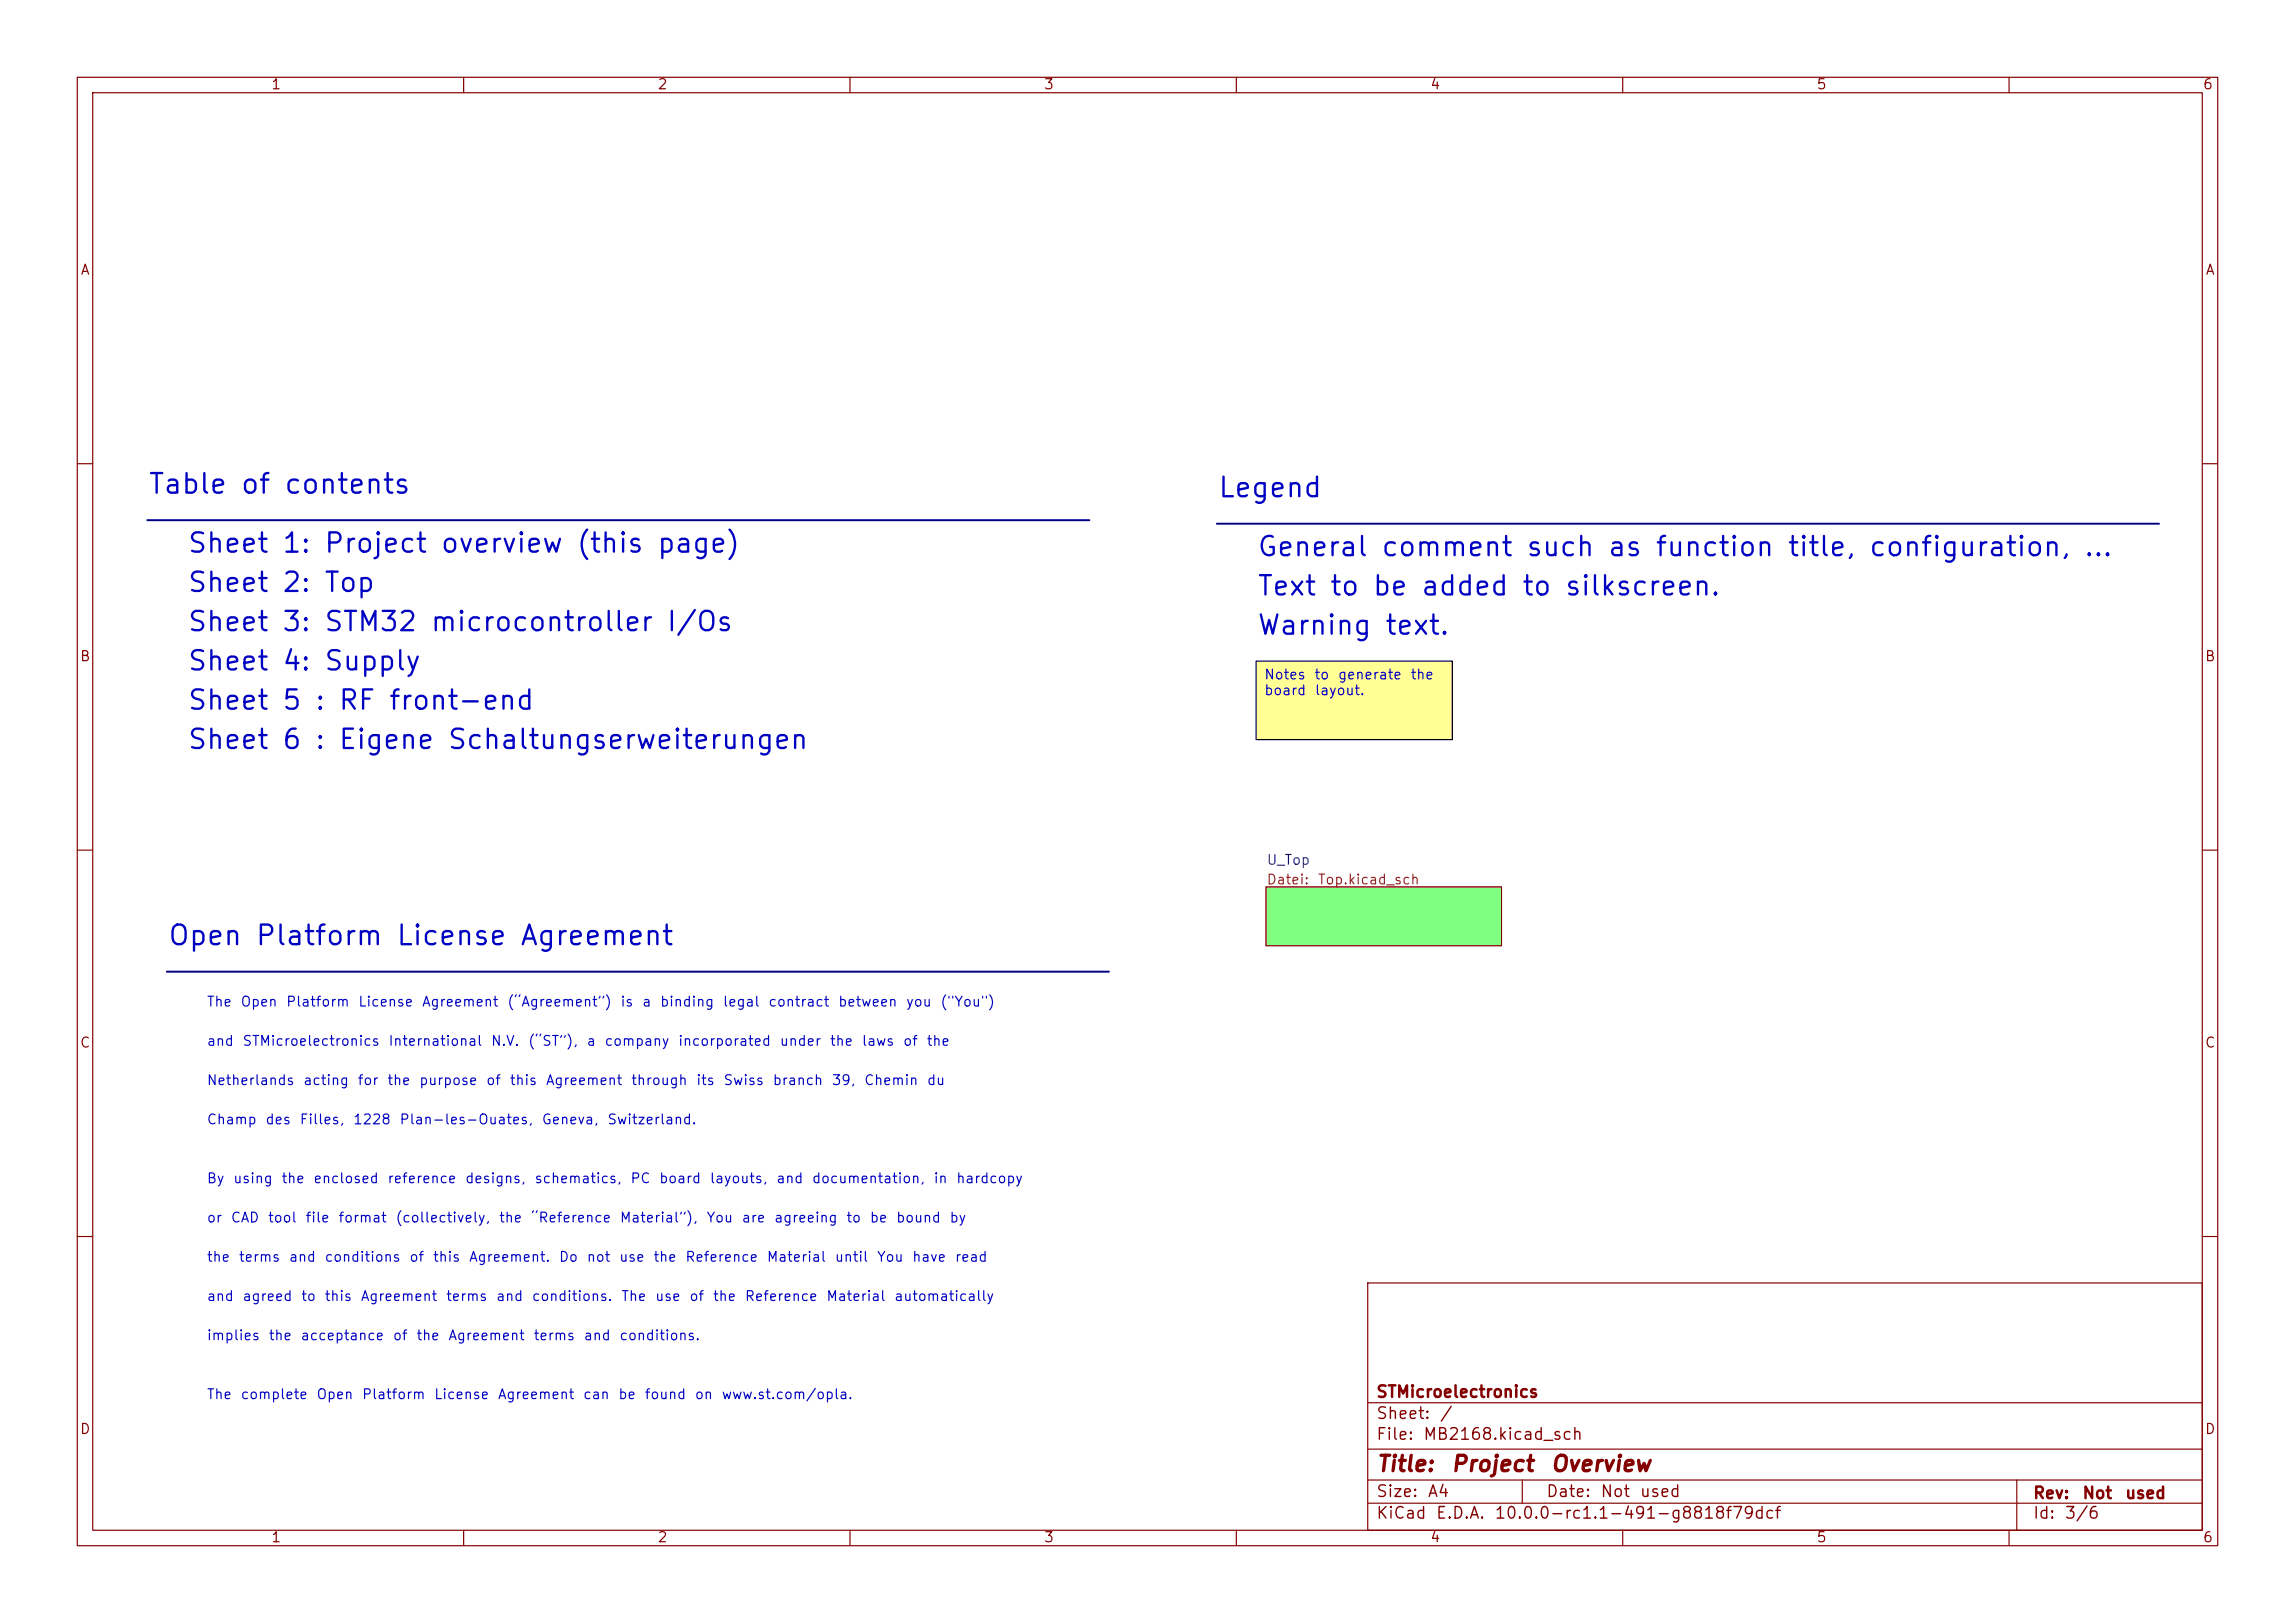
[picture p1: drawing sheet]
<svg xmlns="http://www.w3.org/2000/svg" width="297mm" height="210mm" viewBox="0 0 297 210" stroke-linecap="round" stroke-linejoin="round" font-family="sans-serif">
<defs><g id="words">
<g font-size="2.5" fill="#0000c2">
<text x="19" y="64.5">Table</text>
<text x="31" y="64.5">of</text>
<text x="36.6" y="64.5">contents</text>
<text x="157.5" y="65">Legend</text>
<text x="24.1" y="72.1">Sheet</text>
<text x="24.1" y="77.2">Sheet</text>
<text x="36.3" y="72.1">1:</text>
<text x="36.3" y="77.2">2:</text>
<text x="41.8" y="72.1">Project</text>
<text x="41.8" y="77.2">Top</text>
<text x="56.9" y="72.1">overview</text>
<text x="74.4" y="72.1">(this</text>
<text x="84.9" y="72.1">page)</text>
<text x="162.6" y="72.6">General</text>
<text x="162.6" y="77.7">Text</text>
<text x="171.9" y="77.7">to</text>
<text x="177.5" y="77.7">be</text>
<text x="178.6" y="72.6">comment</text>
<text x="183.7" y="77.7">added</text>
<text x="196.8" y="77.7">to</text>
<text x="197.4" y="72.6">such</text>
<text x="202.3" y="77.7">silkscreen.</text>
<text x="207.9" y="72.6">as</text>
<text x="214.1" y="72.6">function</text>
<text x="231.2" y="72.6">title,</text>
<text x="241.7" y="72.6">configuration,</text>
<text x="269.5" y="72.6">...</text>
<text x="24.1" y="82.3">Sheet</text>
<text x="36.3" y="82.3">3:</text>
<text x="41.8" y="82.3">STM32</text>
<text x="55.5" y="82.3">microcontroller</text>
<text x="86.1" y="82.3">I/Os</text>
<text x="162.6" y="82.8">Warning</text>
<text x="179.1" y="82.8">text.</text>
<text x="24.1" y="87.4">Sheet</text>
<text x="36.3" y="87.4">4:</text>
<text x="41.8" y="87.4">Supply</text>
<text x="24.1" y="92.5">Sheet</text>
<text x="36.3" y="92.5">5</text>
<text x="40.6" y="92.5">:</text>
<text x="43.6" y="92.5">RF</text>
<text x="50.1" y="92.5">front-end</text>
<text x="24.1" y="97.5">Sheet</text>
<text x="36.3" y="97.5">6</text>
<text x="40.6" y="97.5">:</text>
<text x="43.6" y="97.5">Eigene</text>
<text x="57.8" y="97.5">Schaltungserweiterungen</text>
<text x="21.6" y="122.9">Open</text>
<text x="32.9" y="122.9">Platform</text>
<text x="51.1" y="122.9">License</text>
<text x="67.2" y="122.9">Agreement</text>
</g>
<g font-size="2" fill="#840000">
<text x="178" y="190.9">Title:</text>
<text x="187.7" y="190.9">Project</text>
<text x="200.6" y="190.9">Overview</text>
</g>
<g font-size="1.5" fill="#840000">
<text x="178" y="184">Sheet:</text>
<text x="178" y="181.2">STMicroelectronics</text>
<text x="186.2" y="184">/</text>
<text x="178" y="186.7">File:</text>
<text x="184.1" y="186.7">MB2168.kicad_sch</text>
<text x="178" y="196.9">KiCad</text>
<text x="178" y="194.1">Size:</text>
<text x="184.7" y="194.1">A4</text>
<text x="185.7" y="196.9">E.D.A.</text>
<text x="193.3" y="196.9">10.0.0-rc1.1-491-g8818f79dcf</text>
<text x="200" y="194.1">Date:</text>
<text x="207" y="194.1">Not</text>
<text x="212.1" y="194.1">used</text>
<text x="263" y="194.3">Rev:</text>
<text x="263" y="196.9">Id:</text>
<text x="267.1" y="196.9">3/6</text>
<text x="269.4" y="194.3">Not</text>
<text x="274.9" y="194.3">used</text>
</g>
<g font-size="1.3" fill="#840000">
<text x="35" y="11.9">1</text>
<text x="85" y="11.9">2</text>
<text x="135" y="11.9">3</text>
<text x="185" y="11.9">4</text>
<text x="235" y="11.9">5</text>
<text x="285" y="11.9">6</text>
<text x="10.3" y="35.9">A</text>
<text x="285.3" y="35.9">A</text>
<text x="10.3" y="85.9">B</text>
<text x="285.3" y="85.9">B</text>
<text x="10.3" y="135.9">C</text>
<text x="285.3" y="135.9">C</text>
<text x="10.3" y="185.9">D</text>
<text x="285.3" y="185.9">D</text>
<text x="35" y="199.9">1</text>
<text x="85" y="199.9">2</text>
<text x="135" y="199.9">3</text>
<text x="185" y="199.9">4</text>
<text x="235" y="199.9">5</text>
<text x="285" y="199.9">6</text>
</g>
<g font-size="1.3" fill="#0000c2">
<text x="163.5" y="88.2">Notes</text>
<text x="170" y="88.2">to</text>
<text x="173.1" y="88.2">generate</text>
<text x="182.4" y="88.2">the</text>
<text x="163.5" y="90.3">board</text>
<text x="170.1" y="90.3">layout.</text>
<text x="26.7" y="130.6">The</text>
<text x="31" y="130.6">Open</text>
<text x="36.9" y="130.6">Platform</text>
<text x="46.3" y="130.6">License</text>
<text x="54.5" y="130.6">Agreement</text>
<text x="65.5" y="130.6">(“Agreement”)</text>
<text x="80.2" y="130.6">is</text>
<text x="83" y="130.6">a</text>
<text x="85.3" y="130.6">binding</text>
<text x="93.4" y="130.6">legal</text>
<text x="99.3" y="130.6">contract</text>
<text x="108.4" y="130.6">between</text>
<text x="117.2" y="130.6">you</text>
<text x="121.6" y="130.6">(&quot;You&quot;)</text>
<text x="26.7" y="135.6">and</text>
<text x="31.3" y="135.6">STMicroelectronics</text>
<text x="50.2" y="135.6">International</text>
<text x="63.4" y="135.6">N.V.</text>
<text x="68.2" y="135.6">(“ST”),</text>
<text x="75.8" y="135.6">a</text>
<text x="78.1" y="135.6">company</text>
<text x="87.7" y="135.6">incorporated</text>
<text x="100.8" y="135.6">under</text>
<text x="107.3" y="135.6">the</text>
<text x="111.4" y="135.6">laws</text>
<text x="116.8" y="135.6">of</text>
<text x="119.8" y="135.6">the</text>
<text x="26.7" y="140.7">Netherlands</text>
<text x="39.1" y="140.7">acting</text>
<text x="46.2" y="140.7">for</text>
<text x="50" y="140.7">the</text>
<text x="54.2" y="140.7">purpose</text>
<text x="62.8" y="140.7">of</text>
<text x="65.9" y="140.7">this</text>
<text x="70.5" y="140.7">Agreement</text>
<text x="81.6" y="140.7">through</text>
<text x="90" y="140.7">its</text>
<text x="93.5" y="140.7">Swiss</text>
<text x="99.9" y="140.7">branch</text>
<text x="107.5" y="140.7">39,</text>
<text x="111.7" y="140.7">Chemin</text>
<text x="119.9" y="140.7">du</text>
<text x="26.7" y="145.8">Champ</text>
<text x="34.3" y="145.8">des</text>
<text x="38.7" y="145.8">Filles,</text>
<text x="45.6" y="145.8">1228</text>
<text x="51.6" y="145.8">Plan-les-Ouates,</text>
<text x="70" y="145.8">Geneva,</text>
<text x="78.5" y="145.8">Switzerland.</text>
<text x="26.7" y="153.4">By</text>
<text x="30.1" y="153.4">using</text>
<text x="36.3" y="153.4">the</text>
<text x="40.5" y="153.4">enclosed</text>
<text x="50" y="153.4">reference</text>
<text x="60.1" y="153.4">designs,</text>
<text x="69.1" y="153.4">schematics,</text>
<text x="81.5" y="153.4">PC</text>
<text x="85.2" y="153.4">board</text>
<text x="91.8" y="153.4">layouts,</text>
<text x="100.4" y="153.4">and</text>
<text x="105" y="153.4">documentation,</text>
<text x="120.7" y="153.4">in</text>
<text x="123.7" y="153.4">hardcopy</text>
<text x="26.7" y="158.5">or</text>
<text x="29.8" y="158.5">CAD</text>
<text x="34.6" y="158.5">tool</text>
<text x="39.4" y="158.5">file</text>
<text x="43.7" y="158.5">format</text>
<text x="51.1" y="158.5">(collectively,</text>
<text x="64.5" y="158.5">the</text>
<text x="68.6" y="158.5">“Reference</text>
<text x="80.1" y="158.5">Material”),</text>
<text x="91.3" y="158.5">You</text>
<text x="95.9" y="158.5">are</text>
<text x="100.1" y="158.5">agreeing</text>
<text x="109.4" y="158.5">to</text>
<text x="112.5" y="158.5">be</text>
<text x="115.9" y="158.5">bound</text>
<text x="122.8" y="158.5">by</text>
<text x="26.7" y="163.6">the</text>
<text x="30.8" y="163.6">terms</text>
<text x="37.3" y="163.6">and</text>
<text x="41.9" y="163.6">conditions</text>
<text x="52.9" y="163.6">of</text>
<text x="55.9" y="163.6">this</text>
<text x="60.6" y="163.6">Agreement.</text>
<text x="72.2" y="163.6">Do</text>
<text x="75.8" y="163.6">not</text>
<text x="80" y="163.6">use</text>
<text x="84.5" y="163.6">the</text>
<text x="88.6" y="163.6">Reference</text>
<text x="99.1" y="163.6">Material</text>
<text x="107.9" y="163.6">until</text>
<text x="113.4" y="163.6">You</text>
<text x="118" y="163.6">have</text>
<text x="123.5" y="163.6">read</text>
<text x="26.7" y="173.7">implies</text>
<text x="26.7" y="168.7">and</text>
<text x="31.3" y="168.7">agreed</text>
<text x="34.7" y="173.7">the</text>
<text x="38.8" y="173.7">acceptance</text>
<text x="38.9" y="168.7">to</text>
<text x="41.9" y="168.7">this</text>
<text x="46.6" y="168.7">Agreement</text>
<text x="50.7" y="173.7">of</text>
<text x="53.8" y="173.7">the</text>
<text x="57.6" y="168.7">terms</text>
<text x="57.9" y="173.7">Agreement</text>
<text x="64.1" y="168.7">and</text>
<text x="68.7" y="168.7">conditions.</text>
<text x="69" y="173.7">terms</text>
<text x="75.4" y="173.7">and</text>
<text x="80.1" y="173.7">conditions.</text>
<text x="80.3" y="168.7">The</text>
<text x="84.7" y="168.7">use</text>
<text x="89.1" y="168.7">of</text>
<text x="92.2" y="168.7">the</text>
<text x="96.3" y="168.7">Reference</text>
<text x="106.8" y="168.7">Material</text>
<text x="115.6" y="168.7">automatically</text>
<text x="26.7" y="181.4">The</text>
<text x="31" y="181.4">complete</text>
<text x="40.9" y="181.4">Open</text>
<text x="46.8" y="181.4">Platform</text>
<text x="56.1" y="181.4">License</text>
<text x="64.3" y="181.4">Agreement</text>
<text x="75.4" y="181.4">can</text>
<text x="79.9" y="181.4">be</text>
<text x="83.3" y="181.4">found</text>
<text x="89.8" y="181.4">on</text>
<text x="93.3" y="181.4">www.st.com/opla.</text>
</g>
<text font-size="1.3" fill="#006464" x="163.8" y="112.2">U_Top</text>
<g font-size="1.3" fill="#725600">
<text x="163.8" y="114.8">Datei:</text>
<text x="170.4" y="114.8">Top.kicad_sch</text>
</g>
</g></defs>
<g fill="none" stroke="#840000" stroke-width=".15">
<path d="M10 10h277v190h-277zM12 12h273v186h-273zM60 10v2M110 10v2M160 10v2M210 10v2M260 10v2M10 60h2M285 60h2M10 110h2M285 110h2M10 160h2"/>
<path d="M177 166h108v32h-108zM285 160h2M60 198v2M110 198v2M160 198v2M177 194.5h108M177 191.5h108M177 187.5h108M177 181.5h108M197 191.5v3M210 198v2M260 198v2"/>
<path d="M261 191.5v6.5"/>
</g>
<path d="M163.8 114.8h30.5v7.6h-30.5z" fill="#80ff80" stroke="#80ff80" stroke-width=".13"/>
<path d="M162.6 85.5h25.4v10.2h-25.4z" fill="#ffff96"/>
<path d="M163.8 114.8h30.5v7.6h-30.5z" fill="none" stroke="#800000" stroke-width=".15"/>
<path d="M19 67.3h122M157.5 67.8h121.9M21.6 125.7h121.9" fill="none" stroke="#000080" stroke-width=".25"/>
<path d="M162.6 85.5h25.4v10.2h-25.4z" fill="none" stroke="#000" stroke-width=".15"/>
<use href="#words"/>
</svg>
